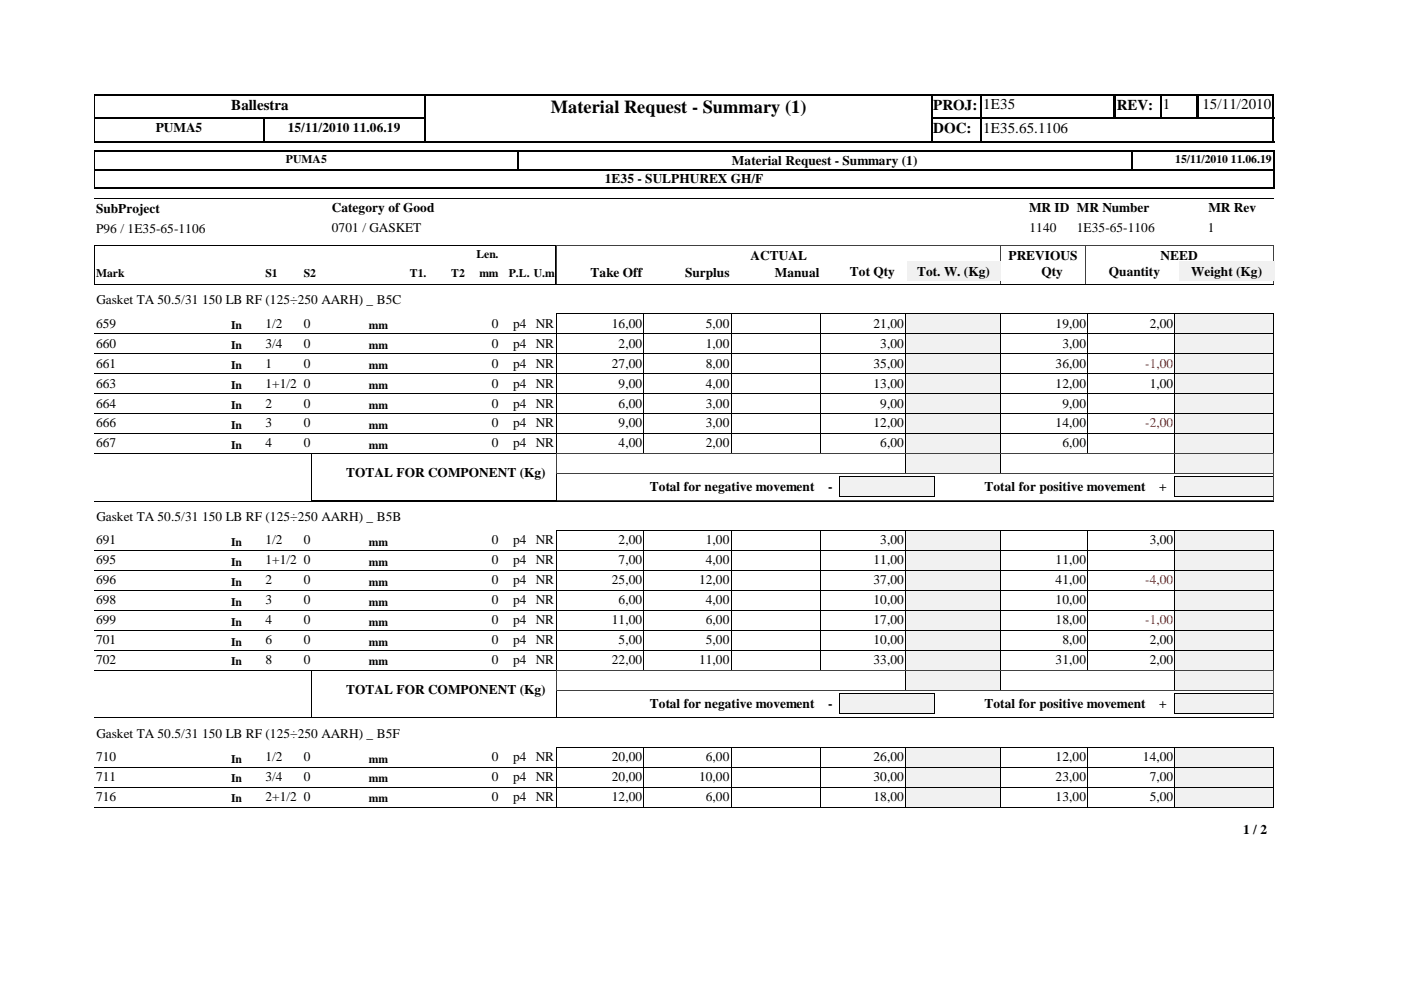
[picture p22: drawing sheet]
<svg xmlns="http://www.w3.org/2000/svg" width="297mm" height="210mm" viewBox="0 0 297 210" stroke-linecap="round" stroke-linejoin="round" font-family="sans-serif">
<defs><g id="words">
<text font-size="3.9" x="116.8" y="23.9">Material Request - Summary (1)</text>
<g font-size="3.2">
<text x="49" y="23.3">Ballestra</text>
<text x="197.9" y="23.3">PROJ:</text>
<text x="208.4" y="23.2">1E35</text>
<text x="236.8" y="23.3">REV:</text>
<text x="246.5" y="23.2">1</text>
<text x="254.9" y="23.2">15/11/2010</text>
<text x="197.9" y="28.3">DOC:</text>
<text x="208.4" y="28.2">1E35.65.1106</text>
</g>
<g font-size="2.8">
<text x="33" y="28">PUMA5</text>
<text x="61" y="28">15/11/2010 11.06.19</text>
<text x="155.2" y="34.9">Material Request - Summary (1)</text>
<text x="128.2" y="38.8">1E35 - SULPHUREX GH/F</text>
<text x="20.4" y="45.1">SubProject</text>
<text x="70.4" y="45">Category of Good</text>
<text x="218.2" y="45">MR ID MR Number</text>
<text x="256.2" y="45">MR Rev</text>
<text x="20.4" y="49.3">P96 / 1E35-65-1106</text>
<text x="70.4" y="49.2">0701 / GASKET</text>
<text x="218.3" y="49.2">1140</text>
<text x="228.3" y="49.2">1E35-65-1106</text>
<text x="256.1" y="49.2">1</text>
<text x="125.2" y="58.7">Take Off</text>
<text x="145.2" y="58.7">Surplus</text>
<text x="159.1" y="55">ACTUAL</text>
<text x="164.3" y="58.7">Manual</text>
<text x="180.2" y="58.5">Tot Qty</text>
<text x="194.4" y="58.5">Tot. W. (Kg)</text>
<text x="213.8" y="55">PREVIOUS</text>
<text x="220.8" y="58.5">Qty</text>
<text x="235.1" y="58.5">Quantity</text>
<text x="246.1" y="55">NEED</text>
<text x="252.6" y="58.5">Weight (Kg)</text>
<text x="20.4" y="64.6">Gasket TA 50.5/31 150 LB RF (125÷250 AARH) _ B5C</text>
<text x="20.4" y="69.5">659</text>
<text x="56.3" y="69.5">1/2</text>
<text x="64.4" y="69.5">0</text>
<text x="104.3" y="69.5">0</text>
<text x="108.8" y="69.5">p4 NR</text>
<text x="129.7" y="69.5">16,00</text>
<text x="149.6" y="69.5">5,00</text>
<text x="185.2" y="69.5">21,00</text>
<text x="223.8" y="69.5">19,00</text>
<text x="243.8" y="69.5">2,00</text>
<text x="20.4" y="73.7">660</text>
<text x="20.4" y="77.9">661</text>
<text x="56.3" y="73.7">3/4</text>
<text x="56.3" y="77.9">1</text>
<text x="64.4" y="73.7">0</text>
<text x="64.4" y="77.9">0</text>
<text x="104.3" y="73.7">0</text>
<text x="104.3" y="77.9">0</text>
<text x="108.8" y="73.7">p4 NR</text>
<text x="108.8" y="77.9">p4 NR</text>
<text x="129.7" y="77.9">27,00</text>
<text x="131.1" y="73.7">2,00</text>
<text x="149.6" y="73.7">1,00</text>
<text x="149.6" y="77.9">8,00</text>
<text x="185.2" y="77.9">35,00</text>
<text x="186.6" y="73.7">3,00</text>
<text x="223.8" y="77.9">36,00</text>
<text x="225.3" y="73.7">3,00</text>
<text x="20.4" y="82.2">663</text>
<text x="56.3" y="82.2">1+1/2 0</text>
<text x="104.3" y="82.2">0</text>
<text x="108.8" y="82.2">p4 NR</text>
<text x="131.1" y="82.2">9,00</text>
<text x="149.6" y="82.2">4,00</text>
<text x="185.2" y="82.2">13,00</text>
<text x="223.8" y="82.2">12,00</text>
<text x="243.8" y="82.2">1,00</text>
<text x="20.4" y="86.4">664</text>
<text x="56.3" y="86.4">2</text>
<text x="64.4" y="86.4">0</text>
<text x="104.3" y="86.4">0</text>
<text x="108.8" y="86.4">p4 NR</text>
<text x="131.1" y="86.4">6,00</text>
<text x="149.6" y="86.4">3,00</text>
<text x="186.6" y="86.4">9,00</text>
<text x="225.3" y="86.4">9,00</text>
<text x="20.4" y="90.6">666</text>
<text x="20.4" y="94.9">667</text>
<text x="56.3" y="90.6">3</text>
<text x="56.3" y="94.9">4</text>
<text x="64.4" y="90.6">0</text>
<text x="64.4" y="94.9">0</text>
<text x="104.3" y="90.6">0</text>
<text x="104.3" y="94.9">0</text>
<text x="108.8" y="90.6">p4 NR</text>
<text x="108.8" y="94.9">p4 NR</text>
<text x="131.1" y="90.6">9,00</text>
<text x="131.1" y="94.9">4,00</text>
<text x="149.6" y="90.6">3,00</text>
<text x="149.6" y="94.9">2,00</text>
<text x="185.2" y="90.6">12,00</text>
<text x="186.6" y="94.9">6,00</text>
<text x="223.8" y="90.6">14,00</text>
<text x="225.3" y="94.9">6,00</text>
<text x="73.4" y="101.1">TOTAL FOR COMPONENT (Kg)</text>
<text x="137.7" y="104.2">Total for negative movement</text>
<text x="175.6" y="104.2">-</text>
<text x="208.7" y="104.2">Total for positive movement</text>
<text x="245.7" y="104.2">+</text>
<text x="20.4" y="110.5">Gasket TA 50.5/31 150 LB RF (125÷250 AARH) _ B5B</text>
<text x="20.4" y="115.4">691</text>
<text x="20.4" y="119.7">695</text>
<text x="56.3" y="115.4">1/2</text>
<text x="56.3" y="119.7">1+1/2 0</text>
<text x="64.4" y="115.4">0</text>
<text x="104.3" y="119.7">0</text>
<text x="104.3" y="115.4">0</text>
<text x="108.8" y="119.7">p4 NR</text>
<text x="108.8" y="115.4">p4 NR</text>
<text x="131.1" y="115.4">2,00</text>
<text x="131.1" y="119.7">7,00</text>
<text x="149.6" y="115.4">1,00</text>
<text x="149.6" y="119.7">4,00</text>
<text x="185.2" y="119.7">11,00</text>
<text x="186.6" y="115.4">3,00</text>
<text x="223.8" y="119.7">11,00</text>
<text x="243.8" y="115.4">3,00</text>
<text x="20.4" y="123.9">696</text>
<text x="56.3" y="123.9">2</text>
<text x="64.4" y="123.9">0</text>
<text x="104.3" y="123.9">0</text>
<text x="108.8" y="123.9">p4 NR</text>
<text x="129.7" y="123.9">25,00</text>
<text x="148.2" y="123.9">12,00</text>
<text x="185.2" y="123.9">37,00</text>
<text x="223.8" y="123.9">41,00</text>
<text x="20.4" y="128.1">698</text>
<text x="56.3" y="128.1">3</text>
<text x="64.4" y="128.1">0</text>
<text x="104.3" y="128.1">0</text>
<text x="108.8" y="128.1">p4 NR</text>
<text x="131.1" y="128.1">6,00</text>
<text x="149.6" y="128.1">4,00</text>
<text x="185.2" y="128.1">10,00</text>
<text x="223.8" y="128.1">10,00</text>
<text x="20.4" y="132.4">699</text>
<text x="20.4" y="136.6">701</text>
<text x="56.3" y="132.4">4</text>
<text x="56.3" y="136.6">6</text>
<text x="64.4" y="132.4">0</text>
<text x="64.4" y="136.6">0</text>
<text x="104.3" y="132.4">0</text>
<text x="104.3" y="136.6">0</text>
<text x="108.8" y="132.4">p4 NR</text>
<text x="108.8" y="136.6">p4 NR</text>
<text x="129.7" y="132.4">11,00</text>
<text x="131.1" y="136.6">5,00</text>
<text x="149.6" y="132.4">6,00</text>
<text x="149.6" y="136.6">5,00</text>
<text x="185.2" y="132.4">17,00</text>
<text x="185.2" y="136.6">10,00</text>
<text x="223.8" y="132.4">18,00</text>
<text x="225.3" y="136.6">8,00</text>
<text x="243.8" y="136.6">2,00</text>
<text x="20.4" y="140.8">702</text>
<text x="56.3" y="140.8">8</text>
<text x="64.4" y="140.8">0</text>
<text x="104.3" y="140.8">0</text>
<text x="108.8" y="140.8">p4 NR</text>
<text x="129.7" y="140.8">22,00</text>
<text x="148.2" y="140.8">11,00</text>
<text x="185.2" y="140.8">33,00</text>
<text x="223.8" y="140.8">31,00</text>
<text x="243.8" y="140.8">2,00</text>
<text x="73.4" y="147.1">TOTAL FOR COMPONENT (Kg)</text>
<text x="137.7" y="150.2">Total for negative movement</text>
<text x="175.6" y="150.2">-</text>
<text x="208.7" y="150.2">Total for positive movement</text>
<text x="245.7" y="150.2">+</text>
<text x="20.4" y="161.4">710</text>
<text x="20.4" y="156.5">Gasket TA 50.5/31 150 LB RF (125÷250 AARH) _ B5F</text>
<text x="56.3" y="161.4">1/2</text>
<text x="64.4" y="161.4">0</text>
<text x="104.3" y="161.4">0</text>
<text x="108.8" y="161.4">p4 NR</text>
<text x="129.7" y="161.4">20,00</text>
<text x="149.6" y="161.4">6,00</text>
<text x="185.2" y="161.4">26,00</text>
<text x="223.8" y="161.4">12,00</text>
<text x="242.3" y="161.4">14,00</text>
<text x="20.4" y="165.7">711</text>
<text x="56.3" y="165.7">3/4</text>
<text x="64.4" y="165.7">0</text>
<text x="104.3" y="165.7">0</text>
<text x="108.8" y="165.7">p4 NR</text>
<text x="129.7" y="165.7">20,00</text>
<text x="148.2" y="165.7">10,00</text>
<text x="185.2" y="165.7">30,00</text>
<text x="223.8" y="165.7">23,00</text>
<text x="243.8" y="165.7">7,00</text>
<text x="20.4" y="169.9">716</text>
<text x="56.3" y="169.9">2+1/2 0</text>
<text x="104.3" y="169.9">0</text>
<text x="108.8" y="169.9">p4 NR</text>
<text x="129.7" y="169.9">12,00</text>
<text x="149.6" y="169.9">6,00</text>
<text x="185.2" y="169.9">18,00</text>
<text x="223.8" y="169.9">13,00</text>
<text x="243.8" y="169.9">5,00</text>
<text x="263.6" y="176.9">1 / 2</text>
</g>
<g font-size="2.8" fill="#f00">
<text x="242.8" y="77.9">-1,00</text>
<text x="242.8" y="90.6">-2,00</text>
<text x="242.8" y="123.9">-4,00</text>
<text x="242.8" y="132.4">-1,00</text>
</g>
<g font-size="2.5">
<text x="60.6" y="34.6">PUMA5</text>
<text x="249.2" y="34.6">15/11/2010 11.06.19</text>
<text x="20.4" y="58.7">Mark</text>
<text x="56.3" y="58.7">S1</text>
<text x="64.4" y="58.7">S2</text>
<text x="86.9" y="58.7">T1.</text>
<text x="95.7" y="58.7">T2</text>
<text x="101" y="54.7">Len.</text>
<text x="101.6" y="58.7">mm</text>
<text x="107.9" y="58.7">P.L. U.m</text>
<text x="49" y="69.7">In</text>
<text x="78.2" y="69.7">mm</text>
<text x="49" y="74">In</text>
<text x="78.2" y="74">mm</text>
<text x="49" y="78.2">In</text>
<text x="49" y="82.4">In</text>
<text x="78.2" y="78.2">mm</text>
<text x="78.2" y="82.4">mm</text>
<text x="49" y="86.7">In</text>
<text x="78.2" y="86.7">mm</text>
<text x="49" y="90.9">In</text>
<text x="49" y="95.1">In</text>
<text x="78.2" y="90.9">mm</text>
<text x="78.2" y="95.1">mm</text>
<text x="49" y="115.7">In</text>
<text x="49" y="119.9">In</text>
<text x="78.2" y="115.7">mm</text>
<text x="78.2" y="119.9">mm</text>
<text x="49" y="124.2">In</text>
<text x="78.2" y="124.2">mm</text>
<text x="49" y="128.4">In</text>
<text x="78.2" y="128.4">mm</text>
<text x="49" y="132.6">In</text>
<text x="49" y="136.9">In</text>
<text x="78.2" y="132.6">mm</text>
<text x="78.2" y="136.9">mm</text>
<text x="49" y="141.1">In</text>
<text x="78.2" y="141.1">mm</text>
<text x="49" y="161.7">In</text>
<text x="78.2" y="161.7">mm</text>
<text x="49" y="165.9">In</text>
<text x="78.2" y="165.9">mm</text>
<text x="49" y="170.1">In</text>
<text x="78.2" y="170.1">mm</text>
</g>
</g></defs>
<path d="M90.2 20v5.2M197.4 20v10.2M208 20v10.2M236.3 20v5.2M246.1 20v5.2M253.8 20v5.2M254 20v5.2M270 20v10.2M20 25.1h70.3M20 25h70.3M55.9 24.9v5.3M197.2 25.1h73" fill="none" stroke="#000" stroke-width=".34"/>
<path d="M236.3 20v5.2M90.1 24.9v5.3" fill="none" stroke="#000" stroke-width=".38"/>
<path d="M20 30.1h70.3M20 20.1h70.3M197.2 30.1h10.9M197.2 20.1h73" fill="none" stroke="#000" stroke-width=".25"/>
<path d="M20.1 20v10.2" fill="none" stroke="#000" stroke-width=".21"/>
<path d="M207.8 30h62.4" fill="none" stroke="#000" stroke-width=".3"/>
<path d="M90.3 20.2h107.1v9.7h-107.1z" fill="#fff"/>
<path d="M20 35.9h250.3M20 39.9h250.3M90 20.1h107.7M270.1 31.9v4.2" fill="none" stroke="#000" stroke-width=".25"/>
<path d="M197.5 20v10.2M109.9 31.9v4.2" fill="none" stroke="#000" stroke-width=".34"/>
<path d="M20 32.1h250.3M90 30h107.7M270.1 35.9v4.1" fill="none" stroke="#000" stroke-width=".3"/>
<path d="M90.1 20v10.2M239.9 31.9v4.2" fill="none" stroke="#000" stroke-width=".38"/>
<path d="M20 36h250.3M20.1 31.9v8.1M20 42h250M20 52h97.9v8.3h-97.9z" fill="none" stroke="#000" stroke-width=".21"/>
<path d="M212.1 51.9v8.4M212.2 51.9v8.4M230.1 51.9v8.4M270 51.9v8.4M270 52h-152v8.3h152" fill="none" stroke="#404040" stroke-width=".21"/>
<path d="M99.6 56h6.4v3.7h-6.4z" fill="#fff"/>
<g fill="#f1f1f1">
<path d="M192.3 55.4h19.8v4.2h-19.8z"/>
<path d="M250 55.4h20.2v4.2h-20.2z"/>
</g>
<path d="M20 60.3h250M20 70.7h172.1M136.5 66.5v4.2M155 66.5v4.2M174.1 66.5v4.2M192 66.5v4.2M192.1 66.5h-74.1v4.2M212.1 66.5h37v4.2M212.1 70.7h37M212.1 66.5v4.2M230.6 66.5v4.2" fill="none" stroke="#000" stroke-width=".21"/>
<path d="M192.1 66.5h20v4.2h-20z" fill="#f1f1f1"/>
<path d="M192 70.7h20.1M192 70.7v-4.2h20.1v4.2" fill="none" stroke="#000" stroke-width=".21"/>
<path d="M249.1 66.5h20.9v4.2h-20.9z" fill="#f1f1f1"/>
<path d="M20 75h172.1M136.5 70.7v4.3M155 70.7v4.3M174.1 70.7v4.3M192 70.7v4.3M192.1 70.7h-74.1v4.3M212.1 70.7h57.9M212.1 70.7v4.3M230.6 70.7v4.3M249.1 66.5h20.9M249.1 66.5v8.5h-37M270 66.5v4.2" fill="none" stroke="#000" stroke-width=".21"/>
<path d="M192.1 70.7h20v4.2h-20z" fill="#f1f1f1"/>
<path d="M192 70.7h20.1v4.3h-20.1z" fill="none" stroke="#000" stroke-width=".21"/>
<path d="M249.1 70.7h20.9v4.2h-20.9z" fill="#f1f1f1"/>
<path d="M20 79.2h172.1M136.5 74.9v4.3M155 74.9v4.3M174.1 74.9v4.3M192 74.9v4.3M192.1 75h-74.1v4.2M212.1 75h57.9M212.1 74.9v4.3M230.6 74.9v4.3M249.1 70.7h20.9M249.1 70.7v8.5h-37M270 70.7v4.3" fill="none" stroke="#000" stroke-width=".21"/>
<path d="M192.1 74.9h20v4.3h-20z" fill="#f1f1f1"/>
<path d="M192 75h20.1v4.2h-20.1z" fill="none" stroke="#000" stroke-width=".21"/>
<path d="M249.1 74.9h20.9v4.3h-20.9z" fill="#f1f1f1"/>
<path d="M136.5 79.2v4.2M155 79.2v4.2M174.1 79.2v4.2M192 79.2v4.2M192.1 79.2h-74.1v4.2M212.1 79.2h57.9M212.1 79.2v4.2M230.6 79.2v4.2M249.1 75h20.9M249.1 74.9v8.5h-37M270 74.9v4.3M20 83.4h172.1" fill="none" stroke="#000" stroke-width=".21"/>
<path d="M192.1 79.2h20v4.2h-20z" fill="#f1f1f1"/>
<path d="M192 79.2h20.1v4.2h-20.1z" fill="none" stroke="#000" stroke-width=".21"/>
<path d="M249.1 79.2h20.9v4.2h-20.9z" fill="#f1f1f1"/>
<g fill="none" stroke="#000" stroke-width=".21">
<path d="M249.1 79.2h20.9M249.1 79.2v8.5h-37M270 79.2v4.2M20 87.7h172.1M118 83.4h74.1M118 83.4v4.3M136.5 83.4v4.3M155 83.4v4.3M174.1 83.4v4.3M192 83.4v4.3M212.1 83.4h57.9M212.1 83.4v4.3"/>
<path d="M230.6 83.4v4.3"/>
</g>
<path d="M192.1 83.4h20v4.2h-20z" fill="#f1f1f1"/>
<path d="M192 83.4h20.1M192 83.4v4.3h20.1v-4.3" fill="none" stroke="#000" stroke-width=".21"/>
<path d="M249.1 83.4h20.9v4.2h-20.9z" fill="#f1f1f1"/>
<g fill="none" stroke="#000" stroke-width=".21">
<path d="M20 91.9h172.1M118 87.7h74.1M118 87.6v4.3M136.5 87.6v4.3M155 87.6v4.3M174.1 87.6v4.3M192 87.6v4.3M212.1 87.7h57.9M212.1 87.6v4.3M230.6 87.6v4.3M249.1 83.4h20.9M249.1 83.4v8.5h-37"/>
<path d="M270 83.4v4.3"/>
</g>
<path d="M192.1 87.6h20v4.3h-20z" fill="#f1f1f1"/>
<path d="M192 87.7h20.1M192 87.6v4.3h20.1v-4.3" fill="none" stroke="#000" stroke-width=".21"/>
<path d="M249.1 87.6h20.9v4.3h-20.9z" fill="#f1f1f1"/>
<g fill="none" stroke="#000" stroke-width=".21">
<path d="M20 96.1h172.1M118 91.9h74.1M118 91.9v4.2M136.5 91.9v4.2M155 91.9v4.2M174.1 91.9v4.2M192 91.9v4.2M212.1 91.9h57.9M212.1 96.1h37M212.1 91.9v4.2M230.6 91.9v4.2M249.1 87.7h20.9"/>
<path d="M249.1 87.6v8.5M270 87.6v4.3"/>
</g>
<path d="M192.1 91.9h20v4.2h-20z" fill="#f1f1f1"/>
<path d="M192 91.9h20.1M192 96.1h20.1M192 91.9v4.2M212.1 91.9v4.2" fill="none" stroke="#000" stroke-width=".21"/>
<path d="M249.1 91.9h20.9v4.2h-20.9z" fill="#f1f1f1"/>
<path d="M249.1 91.9h20.9M249.1 96.1h20.9M249.1 91.9v4.2M270 91.9v4.2" fill="none" stroke="#000" stroke-width=".21"/>
<path d="M192.1 96.1h20v4.2h-20z" fill="#f1f1f1"/>
<path d="M192 100.4h20.1M192 100.4v-4.3h20.1v4.3" fill="none" stroke="#000" stroke-width=".21"/>
<path d="M249.1 96.1h20.9v4.2h-20.9z" fill="#f1f1f1"/>
<path d="M249.1 96.1h20.9M249.1 96.1v4.3M270 96.1v4.3M249.1 100.4h20.9" fill="none" stroke="#000" stroke-width=".21"/>
<path d="M249.1 101.1h20.8v4.2h-20.8z" fill="#f1f1f1"/>
<path d="M249 101.1h21M249 105.3h21M249.1 101.1v4.3M269.9 101.1v4.3" fill="none" stroke="#000" stroke-width=".21"/>
<path d="M178 101.1h20v4.2h-20z" fill="#f1f1f1"/>
<g fill="none" stroke="#000" stroke-width=".21">
<path d="M66 96.1h52.1l-.1 10h-52zM20 106.2h250M20 116.7h172.1M118 112.5h74.1M118 112.4v4.3M136.5 112.4v4.3M155 112.4v4.3M174.1 112.4v4.3M177.9 101.1h20.2M177.9 105.3h20.2M177.9 101.1v4.3M192 112.4v4.3"/>
<path d="M198.1 101.1v4.3M212.1 112.5h37M212.1 112.4v4.3M230.6 112.4v4.3M249.1 112.4v4.3h-37"/>
</g>
<path d="M118 106.2h152.1M118 100.4v5.8M270.1 100.4v5.8M270.1 100.4h-152.1v-4.2h152.1v4.3" fill="none" stroke="#404040" stroke-width=".21"/>
<path d="M192.1 112.4h20v4.3h-20z" fill="#f1f1f1"/>
<path d="M192 112.5h20.1M192 112.4v4.3h20.1v-4.3" fill="none" stroke="#000" stroke-width=".21"/>
<path d="M249.1 112.4h20.9v4.3h-20.9z" fill="#f1f1f1"/>
<g fill="none" stroke="#000" stroke-width=".21">
<path d="M118 116.7h74.1M118 116.7v4.2M136.5 116.7v4.2M155 116.7v4.2M174.1 116.7v4.2M192 116.7v4.2M212.1 116.7h57.9M212.1 116.7v4.2M230.6 116.7v4.2M249.1 112.5h20.9M249.1 112.4v8.5M270 112.4v4.3"/>
<path d="M20 120.9h172.1M212.1 120.9h37"/>
</g>
<path d="M192.1 116.7h20v4.2h-20z" fill="#f1f1f1"/>
<path d="M192 116.7h20.1M192 116.7v4.2M212.1 116.7v4.2M192 120.9h20.1" fill="none" stroke="#000" stroke-width=".21"/>
<path d="M249.1 116.7h20.9v4.2h-20.9z" fill="#f1f1f1"/>
<g fill="none" stroke="#000" stroke-width=".21">
<path d="M249.1 116.7h20.9M249.1 116.7v8.5M270 116.7v4.2M20 125.2h172.1M136.5 120.9v4.3M155 120.9v4.3M174.1 120.9v4.3M192 120.9v4.3M192.1 120.9h-74.1v4.3M212.1 120.9h57.9M212.1 125.2h37M212.1 120.9v4.3"/>
<path d="M230.6 120.9v4.3"/>
</g>
<path d="M192.1 120.9h20v4.2h-20z" fill="#f1f1f1"/>
<path d="M192 125.2h20.1M192 125.2v-4.3h20.1v4.3" fill="none" stroke="#000" stroke-width=".21"/>
<path d="M249.1 120.9h20.9v4.2h-20.9z" fill="#f1f1f1"/>
<g fill="none" stroke="#000" stroke-width=".21">
<path d="M20 129.4h172.1M136.5 125.1v4.3M155 125.1v4.3M174.1 125.1v4.3M192 125.1v4.3M192.1 125.2h-74.1v4.2M212.1 125.2h57.9M212.1 129.4h37M212.1 125.1v4.3M230.6 125.1v4.3M249.1 120.9h20.9M249.1 120.9v8.5"/>
<path d="M270 120.9v4.3"/>
</g>
<path d="M192.1 125.1h20v4.3h-20z" fill="#f1f1f1"/>
<path d="M192 129.4h20.1M192 129.4v-4.2h20.1v4.2" fill="none" stroke="#000" stroke-width=".21"/>
<path d="M249.1 125.1h20.9v4.3h-20.9z" fill="#f1f1f1"/>
<path d="M20 133.6h172.1M136.5 129.4v4.2M155 129.4v4.2M174.1 129.4v4.2M192 129.4v4.2M192.1 129.4h-74.1v4.2M212.1 129.4h57.9M212.1 129.4v4.2M230.6 129.4v4.2M249.1 125.2h20.9M249.1 125.1v8.5h-37M270 125.1v4.3" fill="none" stroke="#000" stroke-width=".21"/>
<path d="M192.1 129.4h20v4.2h-20z" fill="#f1f1f1"/>
<path d="M192 129.4h20.1v4.2h-20.1z" fill="none" stroke="#000" stroke-width=".21"/>
<path d="M249.1 129.4h20.9v4.2h-20.9z" fill="#f1f1f1"/>
<path d="M20 137.9h172.1M136.5 133.6v4.3M155 133.6v4.3M174.1 133.6v4.3M192 133.6v4.3M192.1 133.6h-74.1v4.3M212.1 133.6h57.9M212.1 133.6v4.3M230.6 133.6v4.3M249.1 129.4h20.9M249.1 129.4v8.5h-37M270 129.4v4.2" fill="none" stroke="#000" stroke-width=".21"/>
<path d="M192.1 133.6h20v4.2h-20z" fill="#f1f1f1"/>
<path d="M192 133.6h20.1v4.3h-20.1z" fill="none" stroke="#000" stroke-width=".21"/>
<path d="M249.1 133.6h20.9v4.2h-20.9z" fill="#f1f1f1"/>
<g fill="none" stroke="#000" stroke-width=".21">
<path d="M118 137.9h74.1M118 137.8v4.3M136.5 137.8v4.3M155 137.8v4.3M174.1 137.8v4.3M192 137.8v4.3M212.1 137.9h57.9M212.1 137.8v4.3M230.6 137.8v4.3M249.1 133.6h20.9M249.1 133.6v8.5h-37M270 133.6v4.3"/>
<path d="M20 142.1h172.1"/>
</g>
<path d="M192.1 137.8h20v4.3h-20z" fill="#f1f1f1"/>
<path d="M192 137.9h20.1M192 137.8v4.3h20.1v-4.3" fill="none" stroke="#000" stroke-width=".21"/>
<path d="M249.1 137.8h20.9v4.3h-20.9z" fill="#f1f1f1"/>
<path d="M249.1 137.9h20.9M249.1 137.8v4.3M270 137.8v4.3M249.1 142.1h20.9" fill="none" stroke="#000" stroke-width=".21"/>
<path d="M192.1 142.1h20v4.2h-20z" fill="#f1f1f1"/>
<path d="M192 142.1h20.1M192 142.1v4.2h20.1v-4.2" fill="none" stroke="#000" stroke-width=".21"/>
<path d="M249.1 142.1h20.9v4.2h-20.9z" fill="#f1f1f1"/>
<path d="M249.1 142.1h20.9M249.1 146.3h20.9M249.1 142.1v4.2M270 142.1v4.2" fill="none" stroke="#000" stroke-width=".21"/>
<path d="M249.1 147.1h20.8v4.2h-20.8z" fill="#f1f1f1"/>
<path d="M249 147.1h21l-.1 4.2h-20.9z" fill="none" stroke="#000" stroke-width=".21"/>
<path d="M178 147.1h20v4.2h-20z" fill="#f1f1f1"/>
<g fill="none" stroke="#000" stroke-width=".21">
<path d="M20 152.2h250M66 142.1h52.1M66 152h52.1M66 142.1v10M118 142.1v10M136.5 158.4v4.3M155 158.4v4.3M174.1 158.4v4.3M177.9 147.1h20.2v4.2h-20.2zM192 158.4v4.3M192.1 158.4h-74.1v4.3M212.1 158.4h37v4.3h-37"/>
<path d="M212.1 158.4v4.3M230.6 158.4v4.3M20 162.7h172.1"/>
</g>
<path d="M118 146.4v-4.2h152.1v4.2M118 146.4v5.8h152.1v-5.8h-152.1" fill="none" stroke="#404040" stroke-width=".21"/>
<path d="M192.1 158.4h20v4.2h-20z" fill="#f1f1f1"/>
<path d="M192 158.4h20.1v4.3h-20.1z" fill="none" stroke="#000" stroke-width=".21"/>
<path d="M249.1 158.4h20.9v4.2h-20.9z" fill="#f1f1f1"/>
<g fill="none" stroke="#000" stroke-width=".21">
<path d="M249.1 158.4h20.9M249.1 158.4v8.5h-37M270 158.4v4.3M20 166.9h172.1M118 162.7h74.1M118 162.6v4.3M136.5 162.6v4.3M155 162.6v4.3M174.1 162.6v4.3M192 162.6v4.3M212.1 162.7h57.9M212.1 162.6v4.3"/>
<path d="M230.6 162.6v4.3"/>
</g>
<path d="M192.1 162.6h20v4.3h-20z" fill="#f1f1f1"/>
<path d="M192 162.7h20.1M192 162.6v4.3h20.1v-4.3" fill="none" stroke="#000" stroke-width=".21"/>
<path d="M249.1 162.6h20.9v4.3h-20.9z" fill="#f1f1f1"/>
<g fill="none" stroke="#000" stroke-width=".21">
<path d="M20 171.1h172.1M118 166.9h74.1M118 166.9v4.3M136.5 166.9v4.3M155 166.9v4.3M174.1 166.9v4.3M192 166.9v4.3M212.1 166.9h57.9M212.1 166.9v4.3M230.6 166.9v4.3M249.1 162.7h20.9M249.1 162.6v8.6l-37-.1"/>
<path d="M270 162.6v4.3"/>
</g>
<path d="M192.1 166.9h20v4.2h-20z" fill="#f1f1f1"/>
<path d="M192 166.9h20.1M192 166.9v4.2l20.1 .1v-4.3" fill="none" stroke="#000" stroke-width=".21"/>
<path d="M249.1 166.9h20.9v4.2h-20.9z" fill="#f1f1f1"/>
<path d="M249.1 166.9h20.9M249.1 171.1h20.9M249.1 166.9v4.3M270 166.9v4.3" fill="none" stroke="#000" stroke-width=".21"/>
<use href="#words"/>
</svg>
